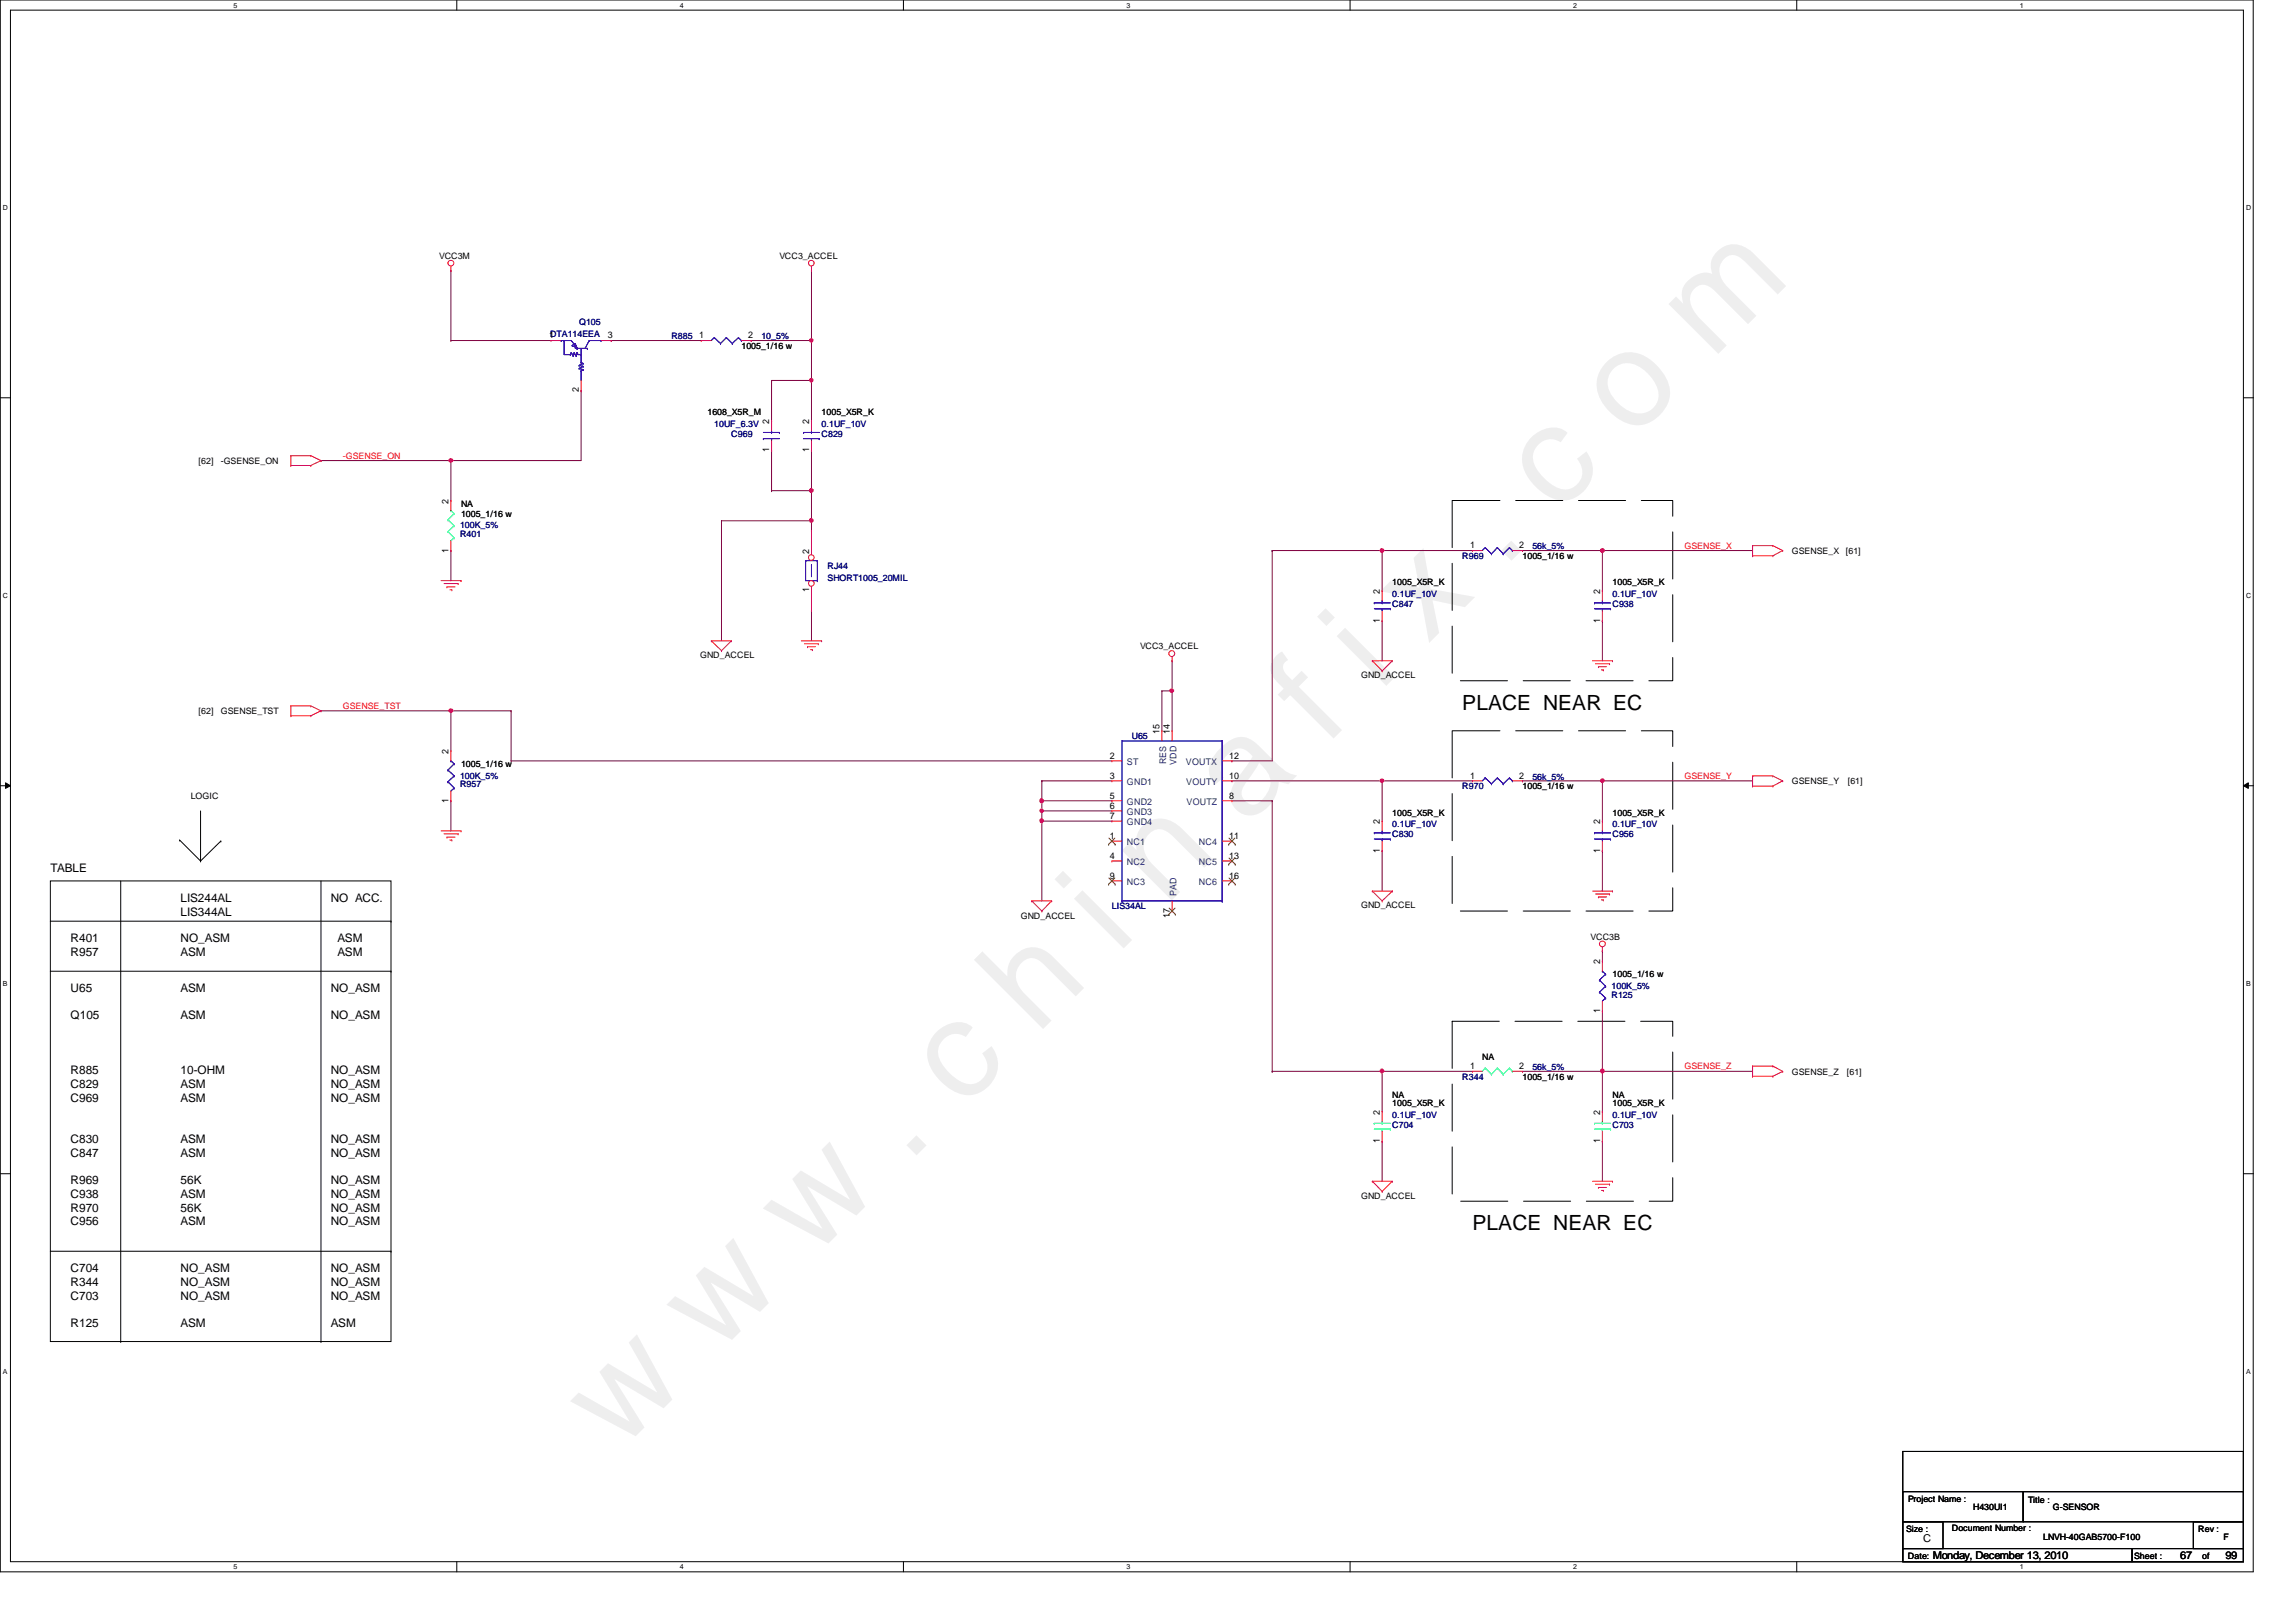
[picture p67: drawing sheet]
<svg xmlns="http://www.w3.org/2000/svg" width="297mm" height="210mm" viewBox="0 0 297 210" stroke-linecap="round" stroke-linejoin="round" font-family="sans-serif">
<defs><g id="words">
<text font-size="17.6" fill="#f0f" x="80.1" y="188" transform="rotate(-45 80.1 188)">w w w . c h i n a f i x . c o m</text>
<g font-size="2.7">
<text x="189.2" y="91.9">PLACE NEAR EC</text>
<text x="190.5" y="159.2">PLACE NEAR EC</text>
</g>
<g font-size="1.5">
<text x="6.5" y="112.8">TABLE</text>
<text x="23.4" y="116.7">LIS244AL</text>
<text x="23.4" y="118.5">LIS344AL</text>
<text x="42.8" y="116.7">NO ACC.</text>
<text x="9.1" y="121.9">R401</text>
<text x="9.1" y="123.7">R957</text>
<text x="23.4" y="121.9">NO_ASM</text>
<text x="23.4" y="123.7">ASM</text>
<text x="43.6" y="121.9">ASM</text>
<text x="43.6" y="123.7">ASM</text>
<text x="9.1" y="128.4">U65</text>
<text x="9.1" y="131.9">Q105</text>
<text x="23.4" y="128.4">ASM</text>
<text x="23.4" y="131.9">ASM</text>
<text x="42.8" y="128.4">NO_ASM</text>
<text x="42.8" y="131.9">NO_ASM</text>
<text x="9.1" y="139">R885</text>
<text x="9.1" y="140.8">C829</text>
<text x="9.1" y="142.6">C969</text>
<text x="23.4" y="139">10-OHM</text>
<text x="23.4" y="140.8">ASM</text>
<text x="23.4" y="142.6">ASM</text>
<text x="42.8" y="139">NO_ASM</text>
<text x="42.8" y="140.8">NO_ASM</text>
<text x="42.8" y="142.6">NO_ASM</text>
<text x="9.1" y="147.9">C830</text>
<text x="9.1" y="149.7">C847</text>
<text x="23.4" y="147.9">ASM</text>
<text x="23.4" y="149.7">ASM</text>
<text x="42.8" y="147.9">NO_ASM</text>
<text x="42.8" y="149.7">NO_ASM</text>
<text x="9.1" y="153.2">R969</text>
<text x="9.1" y="155">C938</text>
<text x="23.4" y="153.2">56K</text>
<text x="23.4" y="155">ASM</text>
<text x="42.8" y="153.2">NO_ASM</text>
<text x="42.8" y="155">NO_ASM</text>
<text x="9.1" y="156.8">R970</text>
<text x="9.1" y="158.6">C956</text>
<text x="23.4" y="156.8">56K</text>
<text x="23.4" y="158.6">ASM</text>
<text x="42.8" y="156.8">NO_ASM</text>
<text x="42.8" y="158.6">NO_ASM</text>
<text x="9.1" y="164.6">C704</text>
<text x="9.1" y="166.4">R344</text>
<text x="23.4" y="164.6">NO_ASM</text>
<text x="23.4" y="166.4">NO_ASM</text>
<text x="42.8" y="164.6">NO_ASM</text>
<text x="42.8" y="166.4">NO_ASM</text>
<text x="9.1" y="168.2">C703</text>
<text x="9.1" y="171.7">R125</text>
<text x="23.4" y="168.2">NO_ASM</text>
<text x="23.4" y="171.7">ASM</text>
<text x="42.8" y="168.2">NO_ASM</text>
<text x="42.8" y="171.7">ASM</text>
</g>
<g font-size="1.4">
<text x="248.8" y="199.5">C</text>
<text x="250.1" y="201.7">Monday, December 13, 2010</text>
<text x="282.1" y="201.7">67</text>
<text x="287.9" y="201.7">99</text>
</g>
<g font-size="1.2">
<text x="71" y="43.8">1DTA114EEA</text>
<text x="78.7" y="43.8">3</text>
<text x="90.5" y="43.8">1</text>
<text x="96.8" y="43.8">2</text>
<text x="74.9" y="50.8" transform="rotate(-90 74.9 50.8)">2</text>
<text x="99.5" y="58.5" transform="rotate(-90 99.5 58.5)">1</text>
<text x="99.5" y="54.8" transform="rotate(-90 99.5 54.8)">2</text>
<text x="104.7" y="58.5" transform="rotate(-90 104.7 58.5)">1</text>
<text x="104.7" y="54.8" transform="rotate(-90 104.7 54.8)">2</text>
<text x="58" y="65.2" transform="rotate(-90 58 65.2)">2</text>
<text x="58" y="71.5" transform="rotate(-90 58 71.5)">1</text>
<text x="104.7" y="71.7" transform="rotate(-90 104.7 71.7)">2</text>
<text x="190.2" y="71">1</text>
<text x="196.6" y="71">2</text>
<text x="104.7" y="76.7" transform="rotate(-90 104.7 76.7)">1</text>
<text x="178.5" y="76.8" transform="rotate(-90 178.5 76.8)">2</text>
<text x="207" y="76.8" transform="rotate(-90 207 76.8)">2</text>
<text x="178.5" y="80.6" transform="rotate(-90 178.5 80.6)">1</text>
<text x="207" y="80.6" transform="rotate(-90 207 80.6)">1</text>
<text x="150" y="95" transform="rotate(-90 150 95)">15</text>
<text x="151.3" y="95" transform="rotate(-90 151.3 95)">14</text>
<text x="58" y="97.6" transform="rotate(-90 58 97.6)">2</text>
<text x="143.6" y="98.2">2</text>
<text x="143.6" y="100.8">3</text>
<text x="159" y="98.2">12</text>
<text x="159" y="100.8">10</text>
<text x="190.2" y="100.8">1</text>
<text x="196.6" y="100.8">2</text>
<text x="58" y="103.9" transform="rotate(-90 58 103.9)">1</text>
<text x="143.6" y="103.3">5</text>
<text x="143.6" y="104.6">6</text>
<text x="143.6" y="106">7</text>
<text x="159" y="103.3">8</text>
<text x="178.5" y="106.6" transform="rotate(-90 178.5 106.6)">2</text>
<text x="207" y="106.6" transform="rotate(-90 207 106.6)">2</text>
<text x="143.6" y="108.5">1</text>
<text x="143.6" y="111.1">4</text>
<text x="143.6" y="113.7">9</text>
<text x="159" y="108.5">11</text>
<text x="159" y="111.1">13</text>
<text x="159" y="113.7">16</text>
<text x="178.5" y="110.4" transform="rotate(-90 178.5 110.4)">1</text>
<text x="207" y="110.4" transform="rotate(-90 207 110.4)">1</text>
<text x="151.3" y="118.7" transform="rotate(-90 151.3 118.7)">17</text>
<text x="207" y="124.8" transform="rotate(-90 207 124.8)">2</text>
<text x="207" y="131.1" transform="rotate(-90 207 131.1)">1</text>
<text x="190.2" y="138.3">1</text>
<text x="196.6" y="138.3">2</text>
<text x="178.5" y="147.9" transform="rotate(-90 178.5 147.9)">1</text>
<text x="178.5" y="144.2" transform="rotate(-90 178.5 144.2)">2</text>
<text x="207" y="147.9" transform="rotate(-90 207 147.9)">1</text>
<text x="207" y="144.2" transform="rotate(-90 207 144.2)">2</text>
</g>
<g font-size="1.2" fill="#004080">
<text x="145.8" y="99">ST</text>
<text x="145.8" y="101.6">GND1</text>
<text x="150.9" y="98.9" transform="rotate(-90 150.9 98.9)">RES</text>
<text x="152.2" y="99" transform="rotate(-90 152.2 99)">VDD</text>
<text x="153.4" y="99">VOUTX</text>
<text x="153.5" y="101.6">VOUTY</text>
<text x="145.8" y="104.2">GND2</text>
<text x="145.8" y="105.5">GND3</text>
<text x="145.8" y="106.8">GND4</text>
<text x="153.5" y="104.2">VOUTZ</text>
<text x="145.8" y="109.4">NC1</text>
<text x="145.8" y="112">NC2</text>
<text x="155.1" y="109.4">NC4</text>
<text x="155.1" y="112">NC5</text>
<text x="145.8" y="114.6">NC3</text>
<text x="152.2" y="116" transform="rotate(-90 152.2 116)">PAD</text>
<text x="155.1" y="114.6">NC6</text>
</g>
<g font-size="1.1">
<text x="56.8" y="33.5">VCC3M</text>
<text x="100.8" y="33.5">VCC3_ACCEL</text>
<text x="95.9" y="45.2">1005_1/16 w</text>
<text x="91.5" y="53.7">1608_X5R_M</text>
<text x="106.3" y="53.7">1005_X5R_K</text>
<text x="25.7" y="60.1">[62]</text>
<text x="28.6" y="60.1">-GSENSE_ON</text>
<text x="59.6" y="65.6">NA</text>
<text x="59.6" y="66.9">1005_1/16 w</text>
<text x="231.8" y="71.7">GSENSE_X</text>
<text x="238.8" y="71.7">[61]</text>
<text x="180.1" y="75.7">1005_X5R_K</text>
<text x="197" y="72.3">1005_1/16 w</text>
<text x="208.6" y="75.7">1005_X5R_K</text>
<text x="90.6" y="85.2">GND_ACCEL</text>
<text x="147.5" y="84">VCC3_ACCEL</text>
<text x="176.1" y="87.8">GND_ACCEL</text>
<text x="25.7" y="92.5">[62]</text>
<text x="28.6" y="92.5">GSENSE_TST</text>
<text x="59.6" y="99.3">1005_1/16 w</text>
<text x="231.8" y="101.5">GSENSE_Y</text>
<text x="239.1" y="101.5">[61]</text>
<text x="24.7" y="103.5">LOGIC</text>
<text x="180.1" y="105.5">1005_X5R_K</text>
<text x="197" y="102.2">1005_1/16 w</text>
<text x="208.6" y="105.5">1005_X5R_K</text>
<text x="132.1" y="118.9">GND_ACCEL</text>
<text x="176.1" y="117.6">GND_ACCEL</text>
<text x="205.8" y="121.6">VCC3B</text>
<text x="208.6" y="126.5">1005_1/16 w</text>
<text x="191.8" y="137.1">NA</text>
<text x="180.1" y="143.1">1005_X5R_K</text>
<text x="180.1" y="142.1">NA</text>
<text x="197" y="139.7">1005_1/16 w</text>
<text x="208.6" y="143.1">1005_X5R_K</text>
<text x="208.6" y="142.1">NA</text>
<text x="231.8" y="139.1">GSENSE_Z</text>
<text x="238.9" y="139.1">[61]</text>
<text x="176.1" y="155.2">GND_ACCEL</text>
<text x="246.8" y="194.4">Project Name :</text>
<text x="255.3" y="195.4">H430UI1</text>
<text x="262.4" y="194.5">Title :</text>
<text x="265.6" y="195.4">G-SENSOR</text>
<text x="246.6" y="198.3">Size :</text>
<text x="246.8" y="201.8">Date:</text>
<text x="252.5" y="198.2">Document Number :</text>
<text x="264.3" y="199.3">LNVH-40GAB5700-F100</text>
<text x="276.1" y="201.8">Sheet :</text>
<text x="284.4" y="198.3">Rev :</text>
<text x="284.9" y="201.8">of</text>
<text x="287.7" y="199.3">F</text>
</g>
<g font-size="1.1" fill="#000080">
<text x="74.9" y="42">Q105</text>
<text x="86.9" y="43.9">R885</text>
<text x="98.5" y="43.9">10_5%</text>
<text x="92.4" y="55.2">10UF_6.3V</text>
<text x="94.6" y="56.6">C969</text>
<text x="106.3" y="56.6">C829</text>
<text x="106.3" y="55.2">0.1UF_10V</text>
<text x="59.5" y="69.5">R401</text>
<text x="59.5" y="68.4">100K_5%</text>
<text x="198.2" y="71.1">56k_5%</text>
<text x="107.1" y="73.7">RJ44</text>
<text x="107.1" y="75.2">SHORT1005_20MIL</text>
<text x="180.1" y="77.3">0.1UF_10V</text>
<text x="189.2" y="72.3">R969</text>
<text x="208.6" y="77.3">0.1UF_10V</text>
<text x="180.1" y="78.6">C847</text>
<text x="208.6" y="78.6">C938</text>
<text x="146.4" y="95.7">U65</text>
<text x="59.5" y="101.9">R957</text>
<text x="59.5" y="100.8">100K_5%</text>
<text x="198.2" y="100.9">56k_5%</text>
<text x="180.1" y="107.1">0.1UF_10V</text>
<text x="189.2" y="102.2">R970</text>
<text x="208.6" y="107.1">0.1UF_10V</text>
<text x="180.1" y="108.4">C830</text>
<text x="208.6" y="108.4">C956</text>
<text x="143.8" y="117.7">LIS34AL</text>
<text x="208.5" y="129.1">R125</text>
<text x="208.5" y="127.9">100K_5%</text>
<text x="189.2" y="139.7">R344</text>
<text x="198.2" y="138.4">56k_5%</text>
<text x="180.1" y="145.9">C704</text>
<text x="180.1" y="144.7">0.1UF_10V</text>
<text x="208.6" y="145.9">C703</text>
<text x="208.6" y="144.7">0.1UF_10V</text>
</g>
<g font-size="1.1" fill="#f00">
<text x="44.4" y="59.4">-GSENSE_ON</text>
<text x="217.9" y="71">GSENSE_X</text>
<text x="44.4" y="91.7">GSENSE_TST</text>
<text x="217.9" y="100.8">GSENSE_Y</text>
<text x="217.9" y="138.4">GSENSE_Z</text>
</g>
<g font-size=".9">
<text x="30.2" y="1">5</text>
<text x="88" y="1">4</text>
<text x="145.8" y="1">3</text>
<text x="203.5" y="1">2</text>
<text x="261.3" y="1">1</text>
<text x=".4" y="27.2">D</text>
<text x="290.6" y="27.2">D</text>
<text x=".4" y="77.3">C</text>
<text x="290.6" y="77.3">C</text>
<text x=".4" y="127.6">B</text>
<text x="290.6" y="127.6">B</text>
<text x=".4" y="177.8">A</text>
<text x="290.6" y="177.8">A</text>
<text x="30.2" y="203.1">5</text>
<text x="88" y="203.1">4</text>
<text x="145.8" y="203.1">3</text>
<text x="203.5" y="203.1">2</text>
<text x="261.3" y="203.1">1</text>
</g>
</g></defs>
<path d="M0 0h291.5v203.4h-291.5zM1.4 1.3h288.8v200.8h-288.8z" fill="none" stroke="#000" stroke-width=".13"/>
<g fill="#fff">
<path d="M30.2 .2h.5v1h-.5z"/>
<path d="M30.2 202.3h.5v1h-.5z"/>
</g>
<path d="M59.1 0v1.3M59.1 202.1v1.3" fill="none" stroke="#000" stroke-width=".13"/>
<g fill="#fff">
<path d="M88 .2h.5v1h-.5z"/>
<path d="M88 202.3h.5v1h-.5z"/>
</g>
<path d="M116.9 0v1.3M116.9 202.1v1.3" fill="none" stroke="#000" stroke-width=".13"/>
<g fill="#fff">
<path d="M145.8 .2h.5v1h-.5z"/>
<path d="M145.8 202.3h.5v1h-.5z"/>
</g>
<path d="M174.7 0v1.3M174.7 202.1v1.3" fill="none" stroke="#000" stroke-width=".13"/>
<g fill="#fff">
<path d="M203.5 .2h.5v1h-.5z"/>
<path d="M203.5 202.3h.5v1h-.5z"/>
</g>
<path d="M232.4 0v1.3M232.4 202.1v1.3" fill="none" stroke="#000" stroke-width=".13"/>
<g fill="#fff">
<path d="M261.3 .2h.5v1h-.5z"/>
<path d="M261.3 202.3h.5v1h-.5z"/>
<path d="M.4 26.4h.6v1h-.6z"/>
<path d="M290.6 26.4h.6v1h-.6z"/>
<path d="M.4 76.5h.6v1.1h-.6z"/>
<path d="M290.6 76.5h.6v1.1h-.6z"/>
</g>
<path d="M0 51.5h1.4M290.2 51.5h1.3" fill="none" stroke="#000" stroke-width=".13"/>
<g fill="#fff">
<path d="M.4 126.7h.6v1.1h-.6z"/>
<path d="M290.6 126.7h.6v1.1h-.6z"/>
</g>
<path d="M0 101.7h1.4M.7 101.3l.7 .4-.7 .3zM290.2 101.7l.7-.4v.7zM290.2 101.7h1.3" fill="none" stroke="#000" stroke-width=".13"/>
<path d="M.7 101.3l.7 .4-.7 .3zM290.2 101.7l.7-.4v.7z" fill="#000"/>
<g fill="#fff">
<path d="M.4 177h.5v1h-.5z"/>
<path d="M290.6 177h.5v1h-.5z"/>
</g>
<g fill="none" stroke="#000" stroke-width=".13">
<path d="M6.5 114h44.1v59.6h-44.1zM6.5 119.2h44.1M15.6 114v59.6M23.2 108.7h.1M23.2 108.7l2.7 2.7M25.9 111.4h.1M25.9 104.9v6.5M28.6 108.8h.1M28.6 108.8l-2.7 2.6M41.5 114v59.6M50.6 119.2h.1M6.5 125.7h44.1"/>
<path d="M50.6 125.7h.1M0 151.9h1.4M290.2 151.9h1.3M6.5 161.9h44.1M15.6 173.6h.1M41.5 173.6h.1M50.6 161.9h.1"/>
</g>
<path d="M187.9 64.8h28.5v23.3h-28.5zM187.9 94.6h28.5v23.3h-28.5zM187.9 132.2h28.5v23.2h-28.5z" fill="none" stroke="#000" stroke-width=".13" stroke-dasharray="6.1 2"/>
<path d="M58.3 59.6h.1M58.3 59.6h16.9" fill="none" stroke="#800040" stroke-width=".13"/>
<circle cx="58.3" cy="59.6" r=".25" fill="#f0f"/>
<circle cx="58.3" cy="59.6" r=".25" fill="none" stroke="#f0f" stroke-width=".13"/>
<path d="M58.3 35h.1M58.3 35v9.1M58.3 59.6h.1M58.3 44.1h.1M58.3 59.6v5.2M58.3 44.1h13M58.3 71.2h.1M58.3 71.2v3.9M58.3 92h.1M58.3 92h7.8" fill="none" stroke="#800040" stroke-width=".13"/>
<circle cx="58.3" cy="92" r=".25" fill="#f0f"/>
<circle cx="58.3" cy="92" r=".25" fill="none" stroke="#f0f" stroke-width=".13"/>
<g fill="none" stroke="#800040" stroke-width=".13">
<path d="M41.5 59.6h.1M41.5 59.6h16.8M41.5 92h.1M41.5 92h16.8M58.3 92h.1M58.3 92v5.2M66.1 92h.1M66.1 98.5h.1M66.1 92v6.5M66.1 98.5h77.7M58.3 103.6h.1M58.3 103.6v3.9"/>
<path d="M164.6 103.6v35"/>
</g>
<g fill="none" stroke="#f00" stroke-width=".13">
<path d="M58.3 35h.1M58.3 34.5v.5M37.6 59h.1M37.6 59h2.6M37.6 59v1.2M40.2 59h.1M40.2 59l1.3 .6M41.5 59.6h.1M41.5 59.6l-1.3 .6M37.6 60.2h.1M37.6 60.2h2.6M40.2 60.2h.1"/>
<path d="M57.1 75.1h2.5M57.4 75.5h1.9M57.8 75.9h.1M57.8 75.9h1.1M58.2 76.3h.3M58.3 71.2h.1M58.3 64.8h.1M58.3 64.8v1.3M58.3 70v1.2M58.5 76.3h.1M59.3 75.5h.1M59.6 75.1h.1"/>
<path d="M37.6 91.4h.1M37.6 92.6h.1M37.6 91.4v1.2M37.6 91.4h2.6M37.6 92.6h2.6M40.2 91.4h.1M40.2 92.6h.1M40.2 91.4l1.3 .6M41.5 92h.1M41.5 92l-1.3 .6M58.3 97.2h.1M58.3 97.2v1.3"/>
<path d="M57.1 107.5h2.5M57.4 107.9h1.9M57.8 108.3h.1M57.8 108.3h1.1M58.2 108.7h.3M58.3 103.6h.1M58.3 102.4v1.2M58.5 108.7h.1M59.3 107.9h.1M59.6 107.5h.1"/>
<circle cx="58.3" cy="34.1" r=".37"/>
</g>
<path d="M246.2 196.9h5.2v3.5h-5.2zM246.2 193h15.5v3.9h-15.5zM246.2 187.8h44v14.3h-44zM261.7 193h28.5v3.9h-28.5zM283.8 196.9h6.4v3.5h-6.4zM246.2 200.4h29.6v1.7h-29.6zM275.8 200.4h14.4v1.7h-14.4z" fill="none" stroke="#000" stroke-width=".13"/>
<path d="M58 68.8h.1M58 67.3h.1M58 68.8l.8 .8M58 67.3l.8 .7M58.3 66.1h.1M58.3 66.1l.5 .4M58.8 69.6h.1M58.8 68h.1M58.8 66.5h.1M58.8 69.6l-.5 .4M58.8 68l-.8 .8M58.8 66.5l-.8 .8" fill="none" stroke="#00ff80" stroke-width=".13"/>
<path d="M58 99.7h.1M58 99.7l.8 .7M58.3 98.5h.1M58.3 98.5l.5 .3M58.8 98.8h.1M58.8 98.8l-.8 .9M58 101.2h.1M58 101.2l.8 .8M58.8 102h.1M58.8 100.4h.1M58.8 102l-.5 .4M58.8 100.4l-.8 .8" fill="none" stroke="#00f" stroke-width=".13"/>
<circle cx="58.3" cy="59.6" r=".25" fill="#f0f"/>
<circle cx="58.3" cy="59.6" r=".25" fill="none" stroke="#f0f" stroke-width=".13"/>
<circle cx="58.3" cy="92" r=".25" fill="#f0f"/>
<circle cx="58.3" cy="92" r=".25" fill="none" stroke="#f0f" stroke-width=".13"/>
<use href="#words"/>
</svg>
